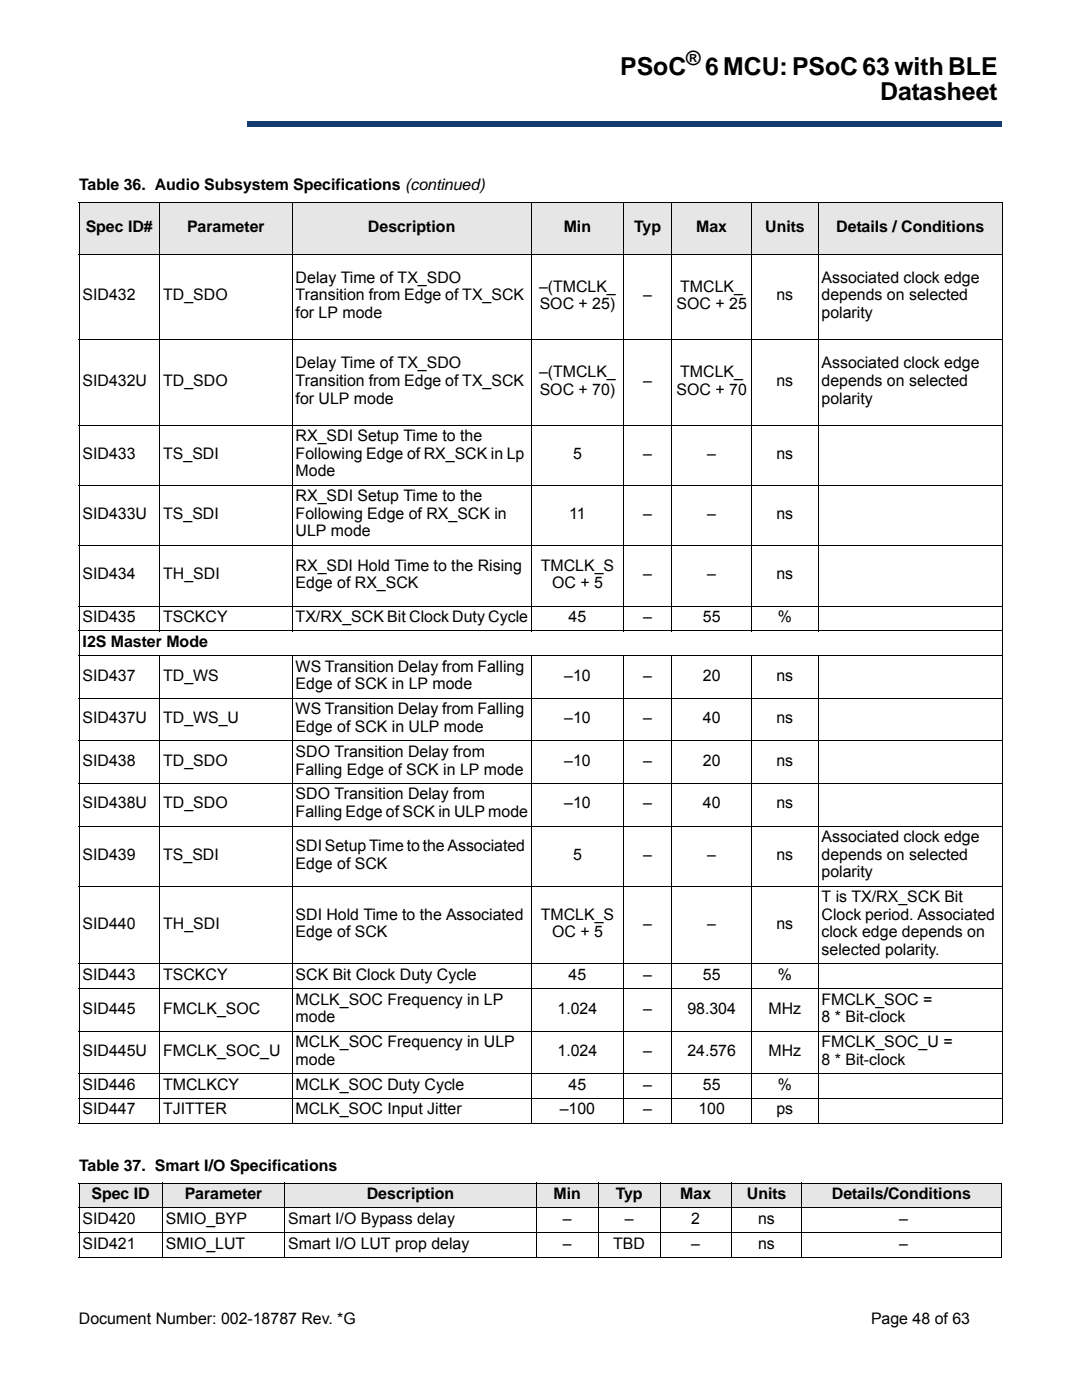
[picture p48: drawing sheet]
<svg xmlns="http://www.w3.org/2000/svg" width="216mm" height="279mm" viewBox="0 0 216 279" stroke-linecap="round" stroke-linejoin="round" font-family="sans-serif">
<defs><g id="words">
<g font-size="4.9">
<text x="123.8" y="15">PSoC</text>
<text x="140.7" y="15">6 MCU: PSoC 63 with BLE</text>
<text x="175.6" y="20">Datasheet</text>
</g>
<text font-size="3.9" x="136.9" y="13">®</text>
<g font-size="3.2">
<text x="15.8" y="37.9">Table 36. Audio Subsystem Specifications (continued)</text>
<text x="17.1" y="46.2">Spec ID#</text>
<text x="37.3" y="46.2">Parameter</text>
<text x="73.4" y="46.2">Description</text>
<text x="112.5" y="46.2">Min</text>
<text x="126.5" y="46.2">Typ</text>
<text x="138.9" y="46.2">Max</text>
<text x="152.7" y="46.2">Units</text>
<text x="166.9" y="46.2">Details / Conditions</text>
<text x="16.5" y="60">SID432</text>
<text x="32.6" y="60">TD_SDO</text>
<text x="59" y="56.4">Delay Time of TX_SDO</text>
<text x="59" y="60">Transition from Edge of TX_SCK</text>
<text x="107.6" y="58.2">–(TMCLK_</text>
<text x="128.3" y="60">–</text>
<text x="135.7" y="58.2">TMCLK_</text>
<text x="154.9" y="60">ns</text>
<text x="163.9" y="56.4">Associated clock edge</text>
<text x="163.9" y="60">depends on selected</text>
<text x="59" y="63.5">for LP mode</text>
<text x="107.7" y="61.7">SOC + 25)</text>
<text x="135" y="61.7">SOC + 25</text>
<text x="163.9" y="63.5">polarity</text>
<text x="16.5" y="77">SID432U</text>
<text x="32.6" y="77">TD_SDO</text>
<text x="59" y="73.5">Delay Time of TX_SDO</text>
<text x="59" y="77">Transition from Edge of TX_SCK</text>
<text x="107.6" y="75.2">–(TMCLK_</text>
<text x="128.3" y="77">–</text>
<text x="135.7" y="75.2">TMCLK_</text>
<text x="154.9" y="77">ns</text>
<text x="163.9" y="73.5">Associated clock edge</text>
<text x="163.9" y="77">depends on selected</text>
<text x="59" y="80.5">for ULP mode</text>
<text x="107.7" y="78.8">SOC + 70)</text>
<text x="135" y="78.8">SOC + 70</text>
<text x="163.9" y="80.5">polarity</text>
<text x="59" y="88">RX_SDI Setup Time to the</text>
<text x="16.5" y="91.5">SID433</text>
<text x="32.6" y="91.5">TS_SDI</text>
<text x="59" y="91.5">Following Edge of RX_SCK in Lp</text>
<text x="59" y="95.1">Mode</text>
<text x="114.3" y="91.5">5</text>
<text x="128.3" y="91.5">–</text>
<text x="141.1" y="91.5">–</text>
<text x="154.9" y="91.5">ns</text>
<text x="59" y="100">RX_SDI Setup Time to the</text>
<text x="16.5" y="103.5">SID433U</text>
<text x="32.6" y="103.5">TS_SDI</text>
<text x="59" y="103.5">Following Edge of RX_SCK in</text>
<text x="59" y="107.1">ULP mode</text>
<text x="113.6" y="103.5">11</text>
<text x="128.3" y="103.5">–</text>
<text x="141.1" y="103.5">–</text>
<text x="154.9" y="103.5">ns</text>
<text x="59" y="113.9">RX_SDI Hold Time to the Rising</text>
<text x="107.9" y="113.9">TMCLK_S</text>
<text x="16.5" y="115.6">SID434</text>
<text x="32.6" y="115.6">TH_SDI</text>
<text x="59" y="117.4">Edge of RX_SCK</text>
<text x="110.2" y="117.4">OC + 5</text>
<text x="128.3" y="115.6">–</text>
<text x="141.1" y="115.6">–</text>
<text x="154.9" y="115.6">ns</text>
<text x="16.5" y="124.2">SID435</text>
<text x="32.6" y="124.2">TSCKCY</text>
<text x="59" y="124.2">TX/RX_SCK Bit Clock Duty Cycle</text>
<text x="113.5" y="124.2">45</text>
<text x="128.3" y="124.2">–</text>
<text x="140.3" y="124.2">55</text>
<text x="155.2" y="124.2">%</text>
<text x="16.5" y="129.1">I2S Master Mode</text>
<text x="16.5" y="135.8">SID437</text>
<text x="32.6" y="135.8">TD_WS</text>
<text x="59" y="134">WS Transition Delay from Falling</text>
<text x="59" y="137.6">Edge of SCK in LP mode</text>
<text x="112.6" y="135.8">–10</text>
<text x="128.3" y="135.8">–</text>
<text x="140.3" y="135.8">20</text>
<text x="154.9" y="135.8">ns</text>
<text x="59" y="142.6">WS Transition Delay from Falling</text>
<text x="16.5" y="144.3">SID437U</text>
<text x="32.6" y="144.3">TD_WS_U</text>
<text x="59" y="146.1">Edge of SCK in ULP mode</text>
<text x="112.6" y="144.3">–10</text>
<text x="128.3" y="144.3">–</text>
<text x="140.3" y="144.3">40</text>
<text x="154.9" y="144.3">ns</text>
<text x="16.5" y="152.8">SID438</text>
<text x="32.6" y="152.8">TD_SDO</text>
<text x="59" y="151.1">SDO Transition Delay from</text>
<text x="59" y="154.6">Falling Edge of SCK in LP mode</text>
<text x="112.6" y="152.8">–10</text>
<text x="128.3" y="152.8">–</text>
<text x="140.3" y="152.8">20</text>
<text x="154.9" y="152.8">ns</text>
<text x="16.5" y="161.3">SID438U</text>
<text x="32.6" y="161.3">TD_SDO</text>
<text x="59" y="159.6">SDO Transition Delay from</text>
<text x="112.6" y="161.3">–10</text>
<text x="128.3" y="161.3">–</text>
<text x="140.3" y="161.3">40</text>
<text x="154.9" y="161.3">ns</text>
<text x="59" y="163.1">Falling Edge of SCK in ULP mode</text>
<text x="16.5" y="171.6">SID439</text>
<text x="32.6" y="171.6">TS_SDI</text>
<text x="59" y="169.8">SDI Setup Time to the Associated</text>
<text x="59" y="173.3">Edge of SCK</text>
<text x="114.3" y="171.6">5</text>
<text x="128.3" y="171.6">–</text>
<text x="141.1" y="171.6">–</text>
<text x="154.9" y="171.6">ns</text>
<text x="163.9" y="168">Associated clock edge</text>
<text x="163.9" y="171.6">depends on selected</text>
<text x="163.9" y="175.1">polarity</text>
<text x="16.5" y="185.3">SID440</text>
<text x="32.6" y="185.3">TH_SDI</text>
<text x="59" y="183.6">SDI Hold Time to the Associated</text>
<text x="107.9" y="183.6">TMCLK_S</text>
<text x="128.3" y="185.3">–</text>
<text x="141.1" y="185.3">–</text>
<text x="154.9" y="185.3">ns</text>
<text x="163.9" y="180">T is TX/RX_SCK Bit</text>
<text x="163.9" y="183.6">Clock period. Associated</text>
<text x="59" y="187.1">Edge of SCK</text>
<text x="110.2" y="187.1">OC + 5</text>
<text x="163.9" y="187.1">clock edge depends on</text>
<text x="163.9" y="190.6">selected polarity.</text>
<text x="16.5" y="195.6">SID443</text>
<text x="32.6" y="195.6">TSCKCY</text>
<text x="59" y="195.6">SCK Bit Clock Duty Cycle</text>
<text x="113.5" y="195.6">45</text>
<text x="128.3" y="195.6">–</text>
<text x="140.3" y="195.6">55</text>
<text x="155.2" y="195.6">%</text>
<text x="16.5" y="202.3">SID445</text>
<text x="32.6" y="202.3">FMCLK_SOC</text>
<text x="59" y="200.5">MCLK_SOC Frequency in LP</text>
<text x="111.3" y="202.3">1.024</text>
<text x="128.3" y="202.3">–</text>
<text x="137.2" y="202.3">98.304</text>
<text x="153.4" y="202.3">MHz</text>
<text x="163.9" y="200.5">FMCLK_SOC =</text>
<text x="59" y="204">mode</text>
<text x="59" y="209">MCLK_SOC Frequency in ULP</text>
<text x="163.9" y="204">8 * Bit-clock</text>
<text x="163.9" y="209">FMCLK_SOC_U =</text>
<text x="16.5" y="210.7">SID445U</text>
<text x="32.6" y="210.7">FMCLK_SOC_U</text>
<text x="59" y="212.5">mode</text>
<text x="111.3" y="210.7">1.024</text>
<text x="128.3" y="210.7">–</text>
<text x="137.2" y="210.7">24.576</text>
<text x="153.4" y="210.7">MHz</text>
<text x="163.9" y="212.5">8 * Bit-clock</text>
<text x="16.5" y="217.4">SID446</text>
<text x="32.6" y="217.4">TMCLKCY</text>
<text x="59" y="217.4">MCLK_SOC Duty Cycle</text>
<text x="113.5" y="217.4">45</text>
<text x="128.3" y="217.4">–</text>
<text x="140.3" y="217.4">55</text>
<text x="155.2" y="217.4">%</text>
<text x="16.5" y="222.4">SID447</text>
<text x="32.6" y="222.4">TJITTER</text>
<text x="59" y="222.4">MCLK_SOC Input Jitter</text>
<text x="111.7" y="222.4">–100</text>
<text x="128.3" y="222.4">–</text>
<text x="139.4" y="222.4">100</text>
<text x="155" y="222.4">ps</text>
<text x="15.8" y="233.7">Table 37. Smart I/O Specifications</text>
<text x="18.3" y="239.3">Spec ID</text>
<text x="36.9" y="239.3">Parameter</text>
<text x="73.2" y="239.3">Description</text>
<text x="110.4" y="239.3">Min</text>
<text x="122.9" y="239.3">Typ</text>
<text x="135.7" y="239.3">Max</text>
<text x="149" y="239.3">Units</text>
<text x="166" y="239.3">Details/Conditions</text>
<text x="16.5" y="244.2">SID420</text>
<text x="33.1" y="244.2">SMIO_BYP</text>
<text x="57.5" y="244.2">Smart I/O Bypass delay</text>
<text x="112.3" y="244.2">–</text>
<text x="124.7" y="244.2">–</text>
<text x="137.9" y="244.2">2</text>
<text x="151.3" y="244.2">ns</text>
<text x="179.4" y="244.2">–</text>
<text x="16.5" y="249.2">SID421</text>
<text x="33.1" y="249.2">SMIO_LUT</text>
<text x="57.5" y="249.2">Smart I/O LUT prop delay</text>
<text x="112.3" y="249.2">–</text>
<text x="122.4" y="249.2">TBD</text>
<text x="137.9" y="249.2">–</text>
<text x="151.3" y="249.2">ns</text>
<text x="179.4" y="249.2">–</text>
<text x="15.7" y="264.1">Document Number: 002-18787 Rev. *G</text>
<text x="173.8" y="264.1">Page 48 of 63</text>
</g>
</g></defs>
<path d="M49.3 24.3h150.5v1h-150.5z" fill="#163b71"/>
<path d="M49.3 24.3h150.6" fill="none" stroke="#163b71" stroke-width=".2"/>
<path d="M199.7 24.3h.2v1h-.2z" fill="#163b71"/>
<path d="M49.3 25.3h150.5" fill="none" stroke="#163b71" stroke-width=".2"/>
<path d="M49.3 24.3h.1v1h-.1z" fill="#163b71"/>
<g fill="#fff">
<path d="M15.8 50.7h16.1v17.1h-16.1z"/>
<path d="M31.9 50.7h26.4v17.1h-26.4z"/>
<path d="M58.3 50.7h47.7v17.1h-47.7z"/>
<path d="M106 50.7h18.4v17.1h-18.4z"/>
<path d="M124.4 50.7h9.6v17.1h-9.6z"/>
<path d="M134 50.7h16v17.1h-16z"/>
<path d="M150 50.7h13.2v17.1h-13.2z"/>
<path d="M163.2 50.7h36.8v17.1h-36.8z"/>
<path d="M15.8 67.8h16.1v17h-16.1z"/>
<path d="M31.9 67.8h26.4v17h-26.4z"/>
<path d="M58.3 67.8h47.7v17h-47.7z"/>
<path d="M106 67.8h18.4v17h-18.4z"/>
<path d="M124.4 67.8h9.6v17h-9.6z"/>
<path d="M134 67.8h16v17h-16z"/>
<path d="M150 67.8h13.2v17h-13.2z"/>
<path d="M163.2 67.8h36.8v17h-36.8z"/>
<path d="M15.8 84.8h16.1v12h-16.1z"/>
<path d="M31.9 84.8h26.4v12h-26.4z"/>
<path d="M58.3 84.8h47.7v12h-47.7z"/>
<path d="M106 84.8h18.4v12h-18.4z"/>
<path d="M124.4 84.8h9.6v12h-9.6z"/>
<path d="M134 84.8h16v12h-16z"/>
<path d="M150 84.8h13.2v12h-13.2z"/>
<path d="M163.2 84.8h36.8v12h-36.8z"/>
<path d="M15.8 96.8h16.1v12h-16.1z"/>
<path d="M31.9 96.8h26.4v12h-26.4z"/>
<path d="M58.3 96.8h47.7v12h-47.7z"/>
<path d="M106 96.8h18.4v12h-18.4z"/>
<path d="M124.4 96.8h9.6v12h-9.6z"/>
<path d="M134 96.8h16v12h-16z"/>
<path d="M150 96.8h13.2v12h-13.2z"/>
<path d="M163.2 96.8h36.8v12h-36.8z"/>
<path d="M15.8 108.8h16.1v12.2h-16.1z"/>
<path d="M31.9 108.8h26.4v12.2h-26.4z"/>
<path d="M58.3 108.8h47.7v12.2h-47.7z"/>
<path d="M106 108.8h18.4v12.2h-18.4z"/>
<path d="M124.4 108.8h9.6v12.2h-9.6z"/>
<path d="M134 108.8h16v12.2h-16z"/>
<path d="M150 108.8h13.2v12.2h-13.2z"/>
<path d="M163.2 108.8h36.8v12.2h-36.8z"/>
<path d="M15.8 121h16.1v4.9h-16.1z"/>
<path d="M31.9 121h26.4v4.9h-26.4z"/>
<path d="M58.3 121h47.7v4.9h-47.7z"/>
<path d="M106 121h18.4v4.9h-18.4z"/>
<path d="M124.4 121h9.6v4.9h-9.6z"/>
<path d="M134 121h16v4.9h-16z"/>
<path d="M150 121h13.2v4.9h-13.2z"/>
<path d="M163.2 121h36.8v4.9h-36.8z"/>
<path d="M15.8 125.9h184.2v5h-184.2z"/>
<path d="M15.8 130.9h16.1v8.5h-16.1z"/>
<path d="M31.9 130.9h26.4v8.5h-26.4z"/>
<path d="M58.3 130.9h47.7v8.5h-47.7z"/>
<path d="M106 130.9h18.4v8.5h-18.4z"/>
<path d="M124.4 130.9h9.6v8.5h-9.6z"/>
<path d="M134 130.9h16v8.5h-16z"/>
<path d="M150 130.9h13.2v8.5h-13.2z"/>
<path d="M163.2 130.9h36.8v8.5h-36.8z"/>
<path d="M15.8 139.4h16.1v8.5h-16.1z"/>
<path d="M31.9 139.4h26.4v8.5h-26.4z"/>
<path d="M58.3 139.4h47.7v8.5h-47.7z"/>
<path d="M106 139.4h18.4v8.5h-18.4z"/>
<path d="M124.4 139.4h9.6v8.5h-9.6z"/>
<path d="M134 139.4h16v8.5h-16z"/>
<path d="M150 139.4h13.2v8.5h-13.2z"/>
<path d="M163.2 139.4h36.8v8.5h-36.8z"/>
<path d="M15.8 147.9h16.1v8.5h-16.1z"/>
<path d="M31.9 147.9h26.4v8.5h-26.4z"/>
<path d="M58.3 147.9h47.7v8.5h-47.7z"/>
<path d="M106 147.9h18.4v8.5h-18.4z"/>
<path d="M124.4 147.9h9.6v8.5h-9.6z"/>
<path d="M134 147.9h16v8.5h-16z"/>
<path d="M150 147.9h13.2v8.5h-13.2z"/>
<path d="M163.2 147.9h36.8v8.5h-36.8z"/>
<path d="M15.8 156.4h16.1v8.5h-16.1z"/>
<path d="M31.9 156.4h26.4v8.5h-26.4z"/>
<path d="M58.3 156.4h47.7v8.5h-47.7z"/>
<path d="M106 156.4h18.4v8.5h-18.4z"/>
<path d="M124.4 156.4h9.6v8.5h-9.6z"/>
<path d="M134 156.4h16v8.5h-16z"/>
<path d="M150 156.4h13.2v8.5h-13.2z"/>
<path d="M163.2 156.4h36.8v8.5h-36.8z"/>
<path d="M15.8 164.9h16.1v12h-16.1z"/>
<path d="M31.9 164.9h26.4v12h-26.4z"/>
<path d="M58.3 164.9h47.7v12h-47.7z"/>
<path d="M106 164.9h18.4v12h-18.4z"/>
<path d="M124.4 164.9h9.6v12h-9.6z"/>
<path d="M134 164.9h16v12h-16z"/>
<path d="M150 164.9h13.2v12h-13.2z"/>
<path d="M163.2 164.9h36.8v12h-36.8z"/>
<path d="M15.8 176.9h16.1v15.5h-16.1z"/>
<path d="M31.9 176.9h26.4v15.5h-26.4z"/>
<path d="M58.3 176.9h47.7v15.5h-47.7z"/>
<path d="M106 176.9h18.4v15.5h-18.4z"/>
<path d="M124.4 176.9h9.6v15.5h-9.6z"/>
<path d="M134 176.9h16v15.5h-16z"/>
<path d="M150 176.9h13.2v15.5h-13.2z"/>
<path d="M163.2 176.9h36.8v15.5h-36.8z"/>
<path d="M15.8 192.4h16.1v4.9h-16.1z"/>
<path d="M31.9 192.4h26.4v4.9h-26.4z"/>
<path d="M58.3 192.4h47.7v4.9h-47.7z"/>
<path d="M106 192.4h18.4v4.9h-18.4z"/>
<path d="M124.4 192.4h9.6v4.9h-9.6z"/>
<path d="M134 192.4h16v4.9h-16z"/>
<path d="M150 192.4h13.2v4.9h-13.2z"/>
<path d="M163.2 192.4h36.8v4.9h-36.8z"/>
<path d="M15.8 197.3h16.1v8.5h-16.1z"/>
<path d="M31.9 197.3h26.4v8.5h-26.4z"/>
<path d="M58.3 197.3h47.7v8.5h-47.7z"/>
<path d="M106 197.3h18.4v8.5h-18.4z"/>
<path d="M124.4 197.3h9.6v8.5h-9.6z"/>
<path d="M134 197.3h16v8.5h-16z"/>
<path d="M150 197.3h13.2v8.5h-13.2z"/>
<path d="M163.2 197.3h36.8v8.5h-36.8z"/>
<path d="M15.8 205.8h16.1v8.5h-16.1z"/>
<path d="M31.9 205.8h26.4v8.5h-26.4z"/>
<path d="M58.3 205.8h47.7v8.5h-47.7z"/>
<path d="M106 205.8h18.4v8.5h-18.4z"/>
<path d="M124.4 205.8h9.6v8.5h-9.6z"/>
<path d="M134 205.8h16v8.5h-16z"/>
<path d="M150 205.8h13.2v8.5h-13.2z"/>
<path d="M163.2 205.8h36.8v8.5h-36.8z"/>
<path d="M15.8 214.3h16.1v4.9h-16.1z"/>
<path d="M31.9 214.3h26.4v4.9h-26.4z"/>
<path d="M58.3 214.3h47.7v4.9h-47.7z"/>
<path d="M106 214.3h18.4v4.9h-18.4z"/>
<path d="M124.4 214.3h9.6v4.9h-9.6z"/>
<path d="M134 214.3h16v4.9h-16z"/>
<path d="M150 214.3h13.2v4.9h-13.2z"/>
<path d="M163.2 214.3h36.8v4.9h-36.8z"/>
<path d="M15.8 219.2h16.1v4.9h-16.1z"/>
<path d="M31.9 219.2h26.4v4.9h-26.4z"/>
<path d="M58.3 219.2h47.7v4.9h-47.7z"/>
<path d="M106 219.2h18.4v4.9h-18.4z"/>
<path d="M124.4 219.2h9.6v4.9h-9.6z"/>
<path d="M134 219.2h16v4.9h-16z"/>
<path d="M150 219.2h13.2v4.9h-13.2z"/>
<path d="M163.2 219.2h36.8v4.9h-36.8z"/>
</g>
<g fill="#e6e6e6">
<path d="M15.8 40.3h16.1v10.4h-16.1z"/>
<path d="M31.9 40.3h26.4v10.4h-26.4z"/>
<path d="M58.3 40.3h47.7v10.4h-47.7z"/>
<path d="M106 40.3h18.4v10.4h-18.4z"/>
<path d="M124.4 40.3h9.6v10.4h-9.6z"/>
<path d="M134 40.3h16v10.4h-16z"/>
<path d="M150 40.3h13.2v10.4h-13.2z"/>
<path d="M163.2 40.3h36.8v10.4h-36.8z"/>
</g>
<g fill="none" stroke="#000" stroke-width=".2">
<path d="M15.7 40.3h184.4M15.7 50.7h184.4M15.8 40.4v183.6M31.9 40.3v85.7M58.3 40.3v85.7M106 40.3v85.7M124.4 40.3v85.7M134 40.3v85.7M150 40.3v85.7M163.2 40.3v85.7M200 40.4v183.6M15.7 67.8h184.4"/>
<path d="M15.7 84.8h184.4M15.7 96.8h184.4M15.7 108.8h184.4M15.7 121h184.4M15.7 125.9h184.4M15.7 130.9h184.4M15.7 139.4h184.4M31.9 130.8v93.4M58.3 130.8v93.4M106 130.8v93.4M124.4 130.8v93.4M134 130.8v93.4"/>
<path d="M150 130.8v93.4M163.2 130.8v93.4M15.7 147.9h184.4M15.7 156.4h184.4M15.7 164.9h184.4M15.7 176.9h184.4M15.7 192.4h184.4M15.7 197.3h184.4M15.7 205.8h184.4M15.7 214.3h184.4M15.7 219.2h184.4M15.7 224.1h184.4"/>
</g>
<g fill="#e6e6e6">
<path d="M15.8 236.1h16.6v5h-16.6z"/>
<path d="M32.4 236.1h24.4v5h-24.4z"/>
<path d="M56.8 236.1h50.2v5h-50.2z"/>
<path d="M107 236.1h12.4v5h-12.4z"/>
<path d="M119.4 236.1h12.3v5h-12.3z"/>
<path d="M131.7 236.1h14.2v5h-14.2z"/>
<path d="M145.9 236.1h14.1v5h-14.1z"/>
<path d="M160 236.1h39.8v5h-39.8z"/>
</g>
<g fill="#fff">
<path d="M15.8 241.1h16.6v4.9h-16.6z"/>
<path d="M32.4 241.1h24.4v4.9h-24.4z"/>
<path d="M56.8 241.1h50.2v4.9h-50.2z"/>
<path d="M131.7 241.1h14.2v4.9h-14.2z"/>
<path d="M145.9 241.1h14.1v4.9h-14.1z"/>
<path d="M15.8 246h16.6v5h-16.6z"/>
<path d="M32.4 246h24.4v5h-24.4z"/>
<path d="M56.8 246h50.2v5h-50.2z"/>
<path d="M119.4 246h12.3v5h-12.3z"/>
<path d="M145.9 246h14.1v5h-14.1z"/>
</g>
<g fill="none" stroke="#000" stroke-width=".2">
<path d="M15.7 236.1h184.2M15.8 236.2v14.7M32.4 236.1v14.9M56.8 236.1v14.9M107 236.1v14.9M119.4 236.1v14.9M131.7 236.1v14.9M145.9 236.1v14.9M160 236.1v14.9M199.8 236.2v14.7M15.7 241.1h184.2M15.7 246h184.2"/>
<path d="M15.7 251h184.2"/>
</g>
<use href="#words"/>
</svg>
